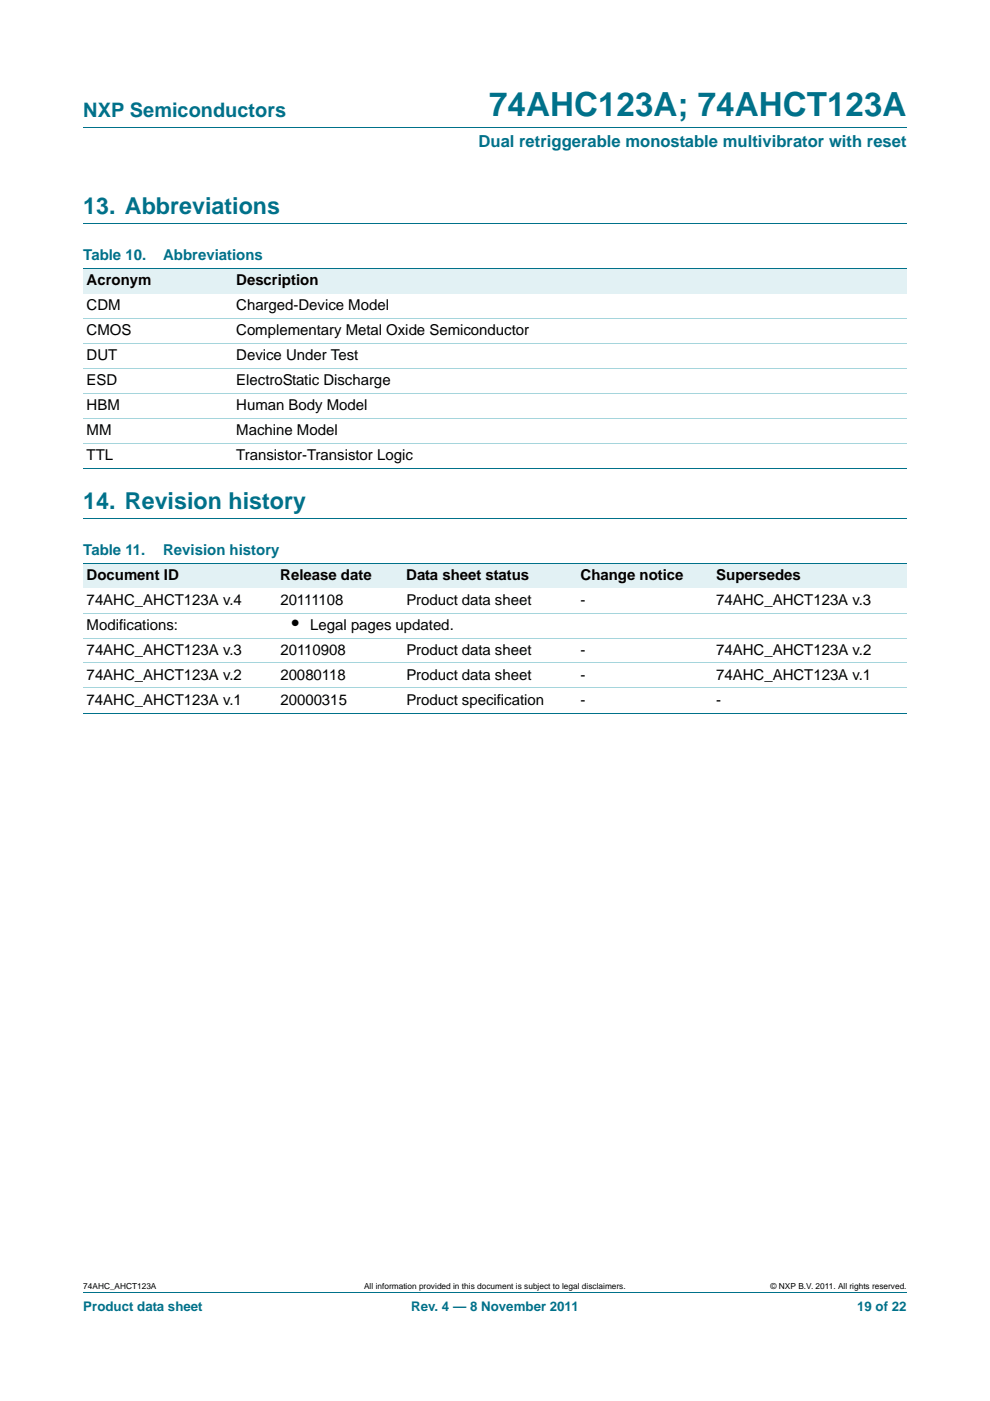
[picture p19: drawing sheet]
<svg xmlns="http://www.w3.org/2000/svg" width="210mm" height="297mm" viewBox="0 0 210 297" stroke-linecap="round" stroke-linejoin="round" font-family="sans-serif">
<defs><g id="words">
<text font-size="7" fill="#00718a" x="103.7" y="24.6">74AHC123A; 74AHCT123A</text>
<g font-size="4.9" fill="#00718a">
<text x="17.7" y="45.4">13. Abbreviations</text>
<text x="17.7" y="107.9">14. Revision history</text>
</g>
<text font-size="4.2" fill="#00718a" x="17.7" y="24.9">NXP Semiconductors</text>
<text font-size="4.2" x="61.9" y="133.5">•</text>
<text font-size="3.5" fill="#00718a" x="101.5" y="31.1">Dual retriggerable monostable multivibrator with reset</text>
<g font-size="3.2" fill="#00718a">
<text x="17.7" y="55.2">Table 10.</text>
<text x="34.6" y="55.2">Abbreviations</text>
<text x="17.7" y="117.7">Table 11.</text>
<text x="34.6" y="117.7">Revision history</text>
</g>
<g font-size="3.2">
<text x="18.4" y="60.5">Acronym</text>
<text x="18.4" y="65.8">CDM</text>
<text x="50.1" y="65.8">Charged-Device Model</text>
<text x="50.1" y="60.5">Description</text>
<text x="18.4" y="71.1">CMOS</text>
<text x="50.1" y="71.1">Complementary Metal Oxide Semiconductor</text>
<text x="18.4" y="76.4">DUT</text>
<text x="50.1" y="76.4">Device Under Test</text>
<text x="18.4" y="81.7">ESD</text>
<text x="50.1" y="81.7">ElectroStatic Discharge</text>
<text x="18.4" y="87">HBM</text>
<text x="50.1" y="87">Human Body Model</text>
<text x="18.4" y="92.3">MM</text>
<text x="50.1" y="92.3">Machine Model</text>
<text x="18.4" y="97.5">TTL</text>
<text x="50.1" y="97.5">Transistor-Transistor Logic</text>
<text x="18.4" y="122.9">Document ID</text>
<text x="59.5" y="122.9">Release date</text>
<text x="86.2" y="122.9">Data sheet status</text>
<text x="123.1" y="122.9">Change notice</text>
<text x="151.9" y="122.9">Supersedes</text>
<text x="18.4" y="128.2">74AHC_AHCT123A v.4</text>
<text x="59.5" y="128.2">20111108</text>
<text x="86.2" y="128.2">Product data sheet</text>
<text x="123.2" y="128.2">-</text>
<text x="151.9" y="128.2">74AHC_AHCT123A v.3</text>
<text x="18.4" y="133.5">Modifications:</text>
<text x="65.8" y="133.5">Legal pages updated.</text>
<text x="18.4" y="138.8">74AHC_AHCT123A v.3</text>
<text x="59.5" y="138.8">20110908</text>
<text x="86.2" y="138.8">Product data sheet</text>
<text x="123.2" y="138.8">-</text>
<text x="151.9" y="138.8">74AHC_AHCT123A v.2</text>
<text x="18.4" y="144.1">74AHC_AHCT123A v.2</text>
<text x="18.4" y="149.4">74AHC_AHCT123A v.1</text>
<text x="59.5" y="144.1">20080118</text>
<text x="59.5" y="149.4">20000315</text>
<text x="86.2" y="144.1">Product data sheet</text>
<text x="86.2" y="149.4">Product specification</text>
<text x="123.1" y="149.4">-</text>
<text x="123.2" y="144.1">-</text>
<text x="151.9" y="149.4">-</text>
<text x="151.9" y="144.1">74AHC_AHCT123A v.1</text>
</g>
<g font-size="2.8" fill="#00718a">
<text x="17.7" y="277.9">Product data sheet</text>
<text x="87.2" y="277.9">Rev. 4 — 8 November 2011</text>
<text x="181.8" y="277.9">19 of 22</text>
</g>
<g font-size="1.8">
<text x="17.7" y="273.3">74AHC_AHCT123A</text>
<text x="77.2" y="273.3">All information provided in this document is subject to legal disclaimers.</text>
<text x="163.4" y="273.3">© NXP B.V. 2011. All rights reserved.</text>
</g>
</g></defs>
<path d="M17.7 27h174.6M17.7 47.4h174.6M17.7 109.9h174.6M17.7 273.9h174.6" fill="none" stroke="#00718a" stroke-width=".21"/>
<g fill="#e2f1f4">
<path d="M17.7 57h31.7v5.3h-31.7z"/>
<path d="M49.4 57h142.9v5.3h-142.9z"/>
<path d="M17.7 119.4h41.1v5.3h-41.1z"/>
<path d="M58.8 119.4h26.7v5.3h-26.7z"/>
<path d="M85.5 119.4h36.9v5.3h-36.9z"/>
<path d="M122.4 119.4h28.8v5.3h-28.8z"/>
<path d="M151.2 119.4h41.1v5.3h-41.1z"/>
</g>
<path d="M17.7 57h174.6M17.7 99.3h174.6M17.7 119.4h174.6M17.7 151.2h174.6" fill="none" stroke="#00718a" stroke-width=".21"/>
<path d="M17.7 67.5h174.6M17.7 72.8h174.6M17.7 78.1h174.6M17.7 83.4h174.6M17.7 88.7h174.6M17.7 94h174.6M17.7 130h174.6M17.7 135.3h174.6M17.7 140.6h174.6M17.7 145.9h174.6" fill="none" stroke="#a5d5dc" stroke-width=".21"/>
<use href="#words"/>
</svg>
